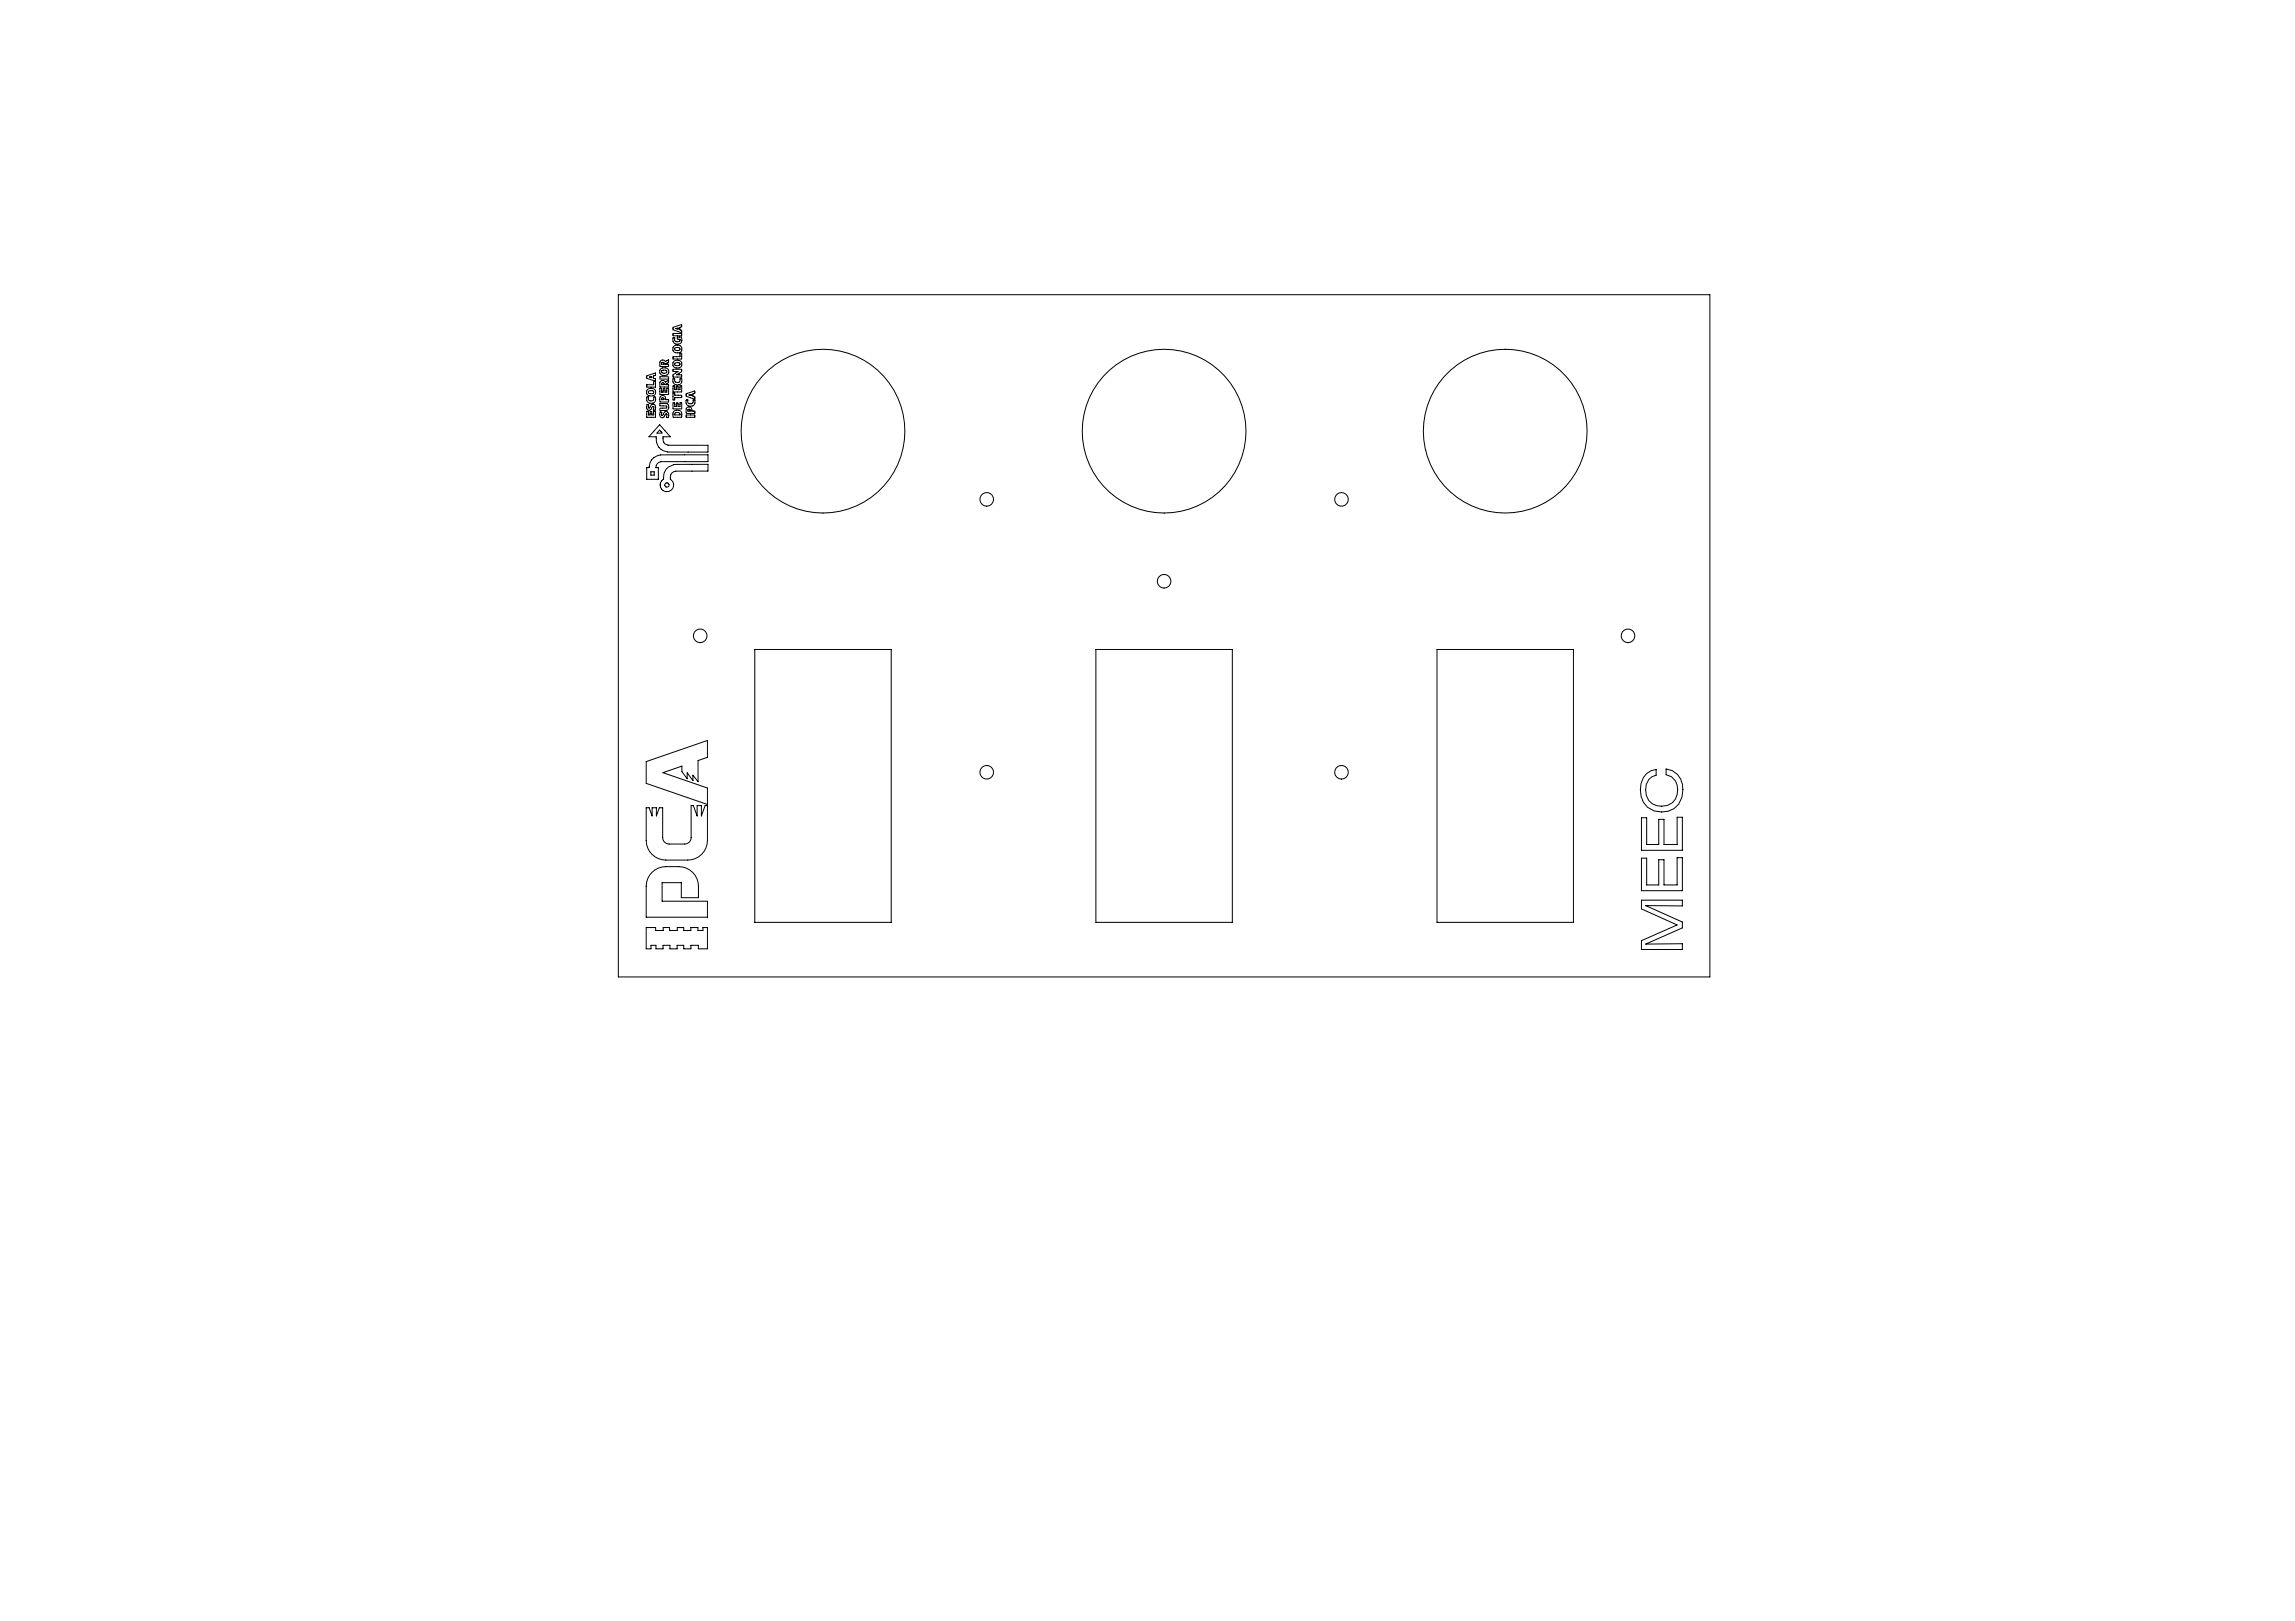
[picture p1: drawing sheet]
<svg xmlns="http://www.w3.org/2000/svg" width="841mm" height="594mm" viewBox="0 0 841 594" stroke-linecap="round" stroke-linejoin="round" font-family="sans-serif">
<g fill="none" stroke="#000" stroke-width=".37">
<path d="M226.6 108h400v250h-400zM246.7 120l3.1-1.1v.8l-.7 .3v.8l.7 .3v.8l-3.1-1.1zM237 137.7l3.2-1v.8l-.7 .3v.8l.7 .3v.7l-3.1-1zM238 138.2l.8-.2v.4zM241.8 138.1h3.1l.1 .8h-3.2zM242 132.3a1.22 1.22 0 0 1 1.9 .2l1.1-.6a1.07 1.07 0 0 1-1 1.4l1 .2v.8h-3.1zM242.1 139.7a1.11 1.11 0 0 1 1.8 .3l1.1-.7a1.2 1.2 0 0 1-1.1 1.5l1.1 .2v.8h-3.1l-.1-1.3zM242.2 135.1a1.68 1.68 0 0 1 2.1-.2 1.68 1.68 0 0 1 .7 1.9 1.7 1.7 0 0 1-2.1 .8 1.7 1.7 0 0 1-1.1-1.9zM242.5 132.9l.7-.1 .2 .7h-1zM242.5 135.9a1.01 1.01 0 0 1 1.1-.4 1.01 1.01 0 0 1 .7 .9 .98 .98 0 0 1-1.1 .5 .98 .98 0 0 1-.7-1zM246.6 135.3h3.2v.9l-1.9 1.1 1.9 .1v.7h-3.2l.1-.8 1.8-1.1-1.9-.1zM246.6 122.2h3.2v.8h-3.1z"/>
<path d="M246.7 130.7h2.5v-1.2h.6v2h-3.1zM246.7 138.7h.5a1.09 1.09 0 0 0 1.1 1.5 1.09 1.09 0 0 0 1-1.5l.4-.1a1.67 1.67 0 0 1-1.5 2.5 1.67 1.67 0 0 1-1.5-2.4zM246.7 123.7l.6 .1a1.09 1.09 0 0 0 .3 1.4 1.09 1.09 0 0 0 1.4-.2l.2-.7h-1v-.7l1.4-.1a1.72 1.72 0 0 1-1.3 2.7 1.72 1.72 0 0 1-1.6-2.5zM246.8 127a1.73 1.73 0 0 1 2-.5 1.73 1.73 0 0 1 1 1.8 1.84 1.84 0 0 1-3.2 .1zM247 132.4a1.68 1.68 0 0 1 2.1-.2 1.68 1.68 0 0 1 .6 2 1.68 1.68 0 0 1-2.2 .6 1.68 1.68 0 0 1-.8-2.2zM247.4 127.5a1.21 1.21 0 0 1 1.8 .3v.2a1.29 1.29 0 0 1-2 .1zM247.4 133h.2a1.03 1.03 0 0 1 1.6 .5l-.4 .4-1.2 .1a.52 .52 0 0 1-.4-.4 .52 .52 0 0 1 .2-.6zM247.6 120.4l.9-.2v.4zM237 150.7h.6v1.4h.6l.1-1.3h.3l.2 .1 .1 1.2h.6l.1-1.4h.6v2.2h-3.1zM237 141h2.5l.1-1.2h.6l-.1 2h-3.1zM237.1 145.4a.43 .43 0 0 1 .6 .1 .43 .43 0 0 1-.1 .6 1.11 1.11 0 0 0 1.4 .8 1.11 1.11 0 0 0 .7-1.5h.4a1.7 1.7 0 0 1-1.5 2.5 1.7 1.7 0 0 1-1.5-2.5zM237.1 148.3l.6 .1-.1 .6a.34 .34 0 0 0 .1 .5 .34 .34 0 0 0 .5-.3 1.11 1.11 0 0 1 1.4-1.1 1.11 1.11 0 0 1 .6 1.8l-.2 .4-.6-.1 .2-.8a.34 .34 0 0 0-.1-.5 .34 .34 0 0 0-.5 .2 1.06 1.06 0 0 1-.6 1.1 1.06 1.06 0 0 1-1.3-.3z"/>
<path d="M237.2 142.8a1.73 1.73 0 0 1 1.9-.5 1.73 1.73 0 0 1 1.1 1.7 1.65 1.65 0 0 1-2.1 1.1 1.65 1.65 0 0 1-.9-2.3zM237.8 143.3l.1-.1a1 1 0 0 1 1.7 .6l-.4 .4-.9 .1a.56 .56 0 0 1-.6-.3 .56 .56 0 0 1 .1-.7zM241.7 157.6l1 1.1h-2zM241.7 155.6l3.9 4.4-2.7 .1 .1 .5a2.15 2.15 0 0 0 2 2.6h14.4v2.5h-12a6.2 6.2 0 0 1-6.5-2.7l-.4-2.9-2.7-.1zM241.8 147.9h1.9a1.28 1.28 0 0 1 1.4 1.1 1.28 1.28 0 0 1-1.2 1.4h-2.1v-.8l2.3-.1 .3-.4-.3-.3-2.3-.1zM241.9 142.4h.5v1.3h.6l.1-1.3h.3l.3 .1v1.2h.6l.1-1.4h.6v2.2h-3.1zM241.9 142.4h-.1M241.9 151l.6 .1-.1 .8a.3 .3 0 0 0 .2 .3 .3 .3 0 0 0 .3-.2l.5-.9a1.19 1.19 0 0 1 1.6 .4 1.19 1.19 0 0 1-.2 1.5l-.6-.1 .2-.8a.34 .34 0 0 0-.2-.5 .34 .34 0 0 0-.4 .3 1.09 1.09 0 0 1-1.5 1.1 1.09 1.09 0 0 1-.5-1.7zM242.1 145.2a1.13 1.13 0 0 1 1.4-.1 1.13 1.13 0 0 1 .4 1.3l1.1 .1v.8h-3.1l-.1-1.6zM242.5 140.4a.52 .52 0 0 1 .7-.1 .52 .52 0 0 1 .2 .7h-1zM242.5 145.9a.46 .46 0 0 1 .6-.1 .46 .46 0 0 1 .1 .6h-.8zM245 140.1l-.1 .1"/>
<path d="M246.6 147.6h.6l.1 1.4h.5l.1-1.3h.3l.3 .1v1.2h.7v-1.4h.6v2.2h-3.2zM246.6 141.4h.6l.1 1.4h.5l.1-1.3h.3h.3v1.3h.7v-1.4h.6v2.2h-3.1zM246.7 144h.5l.1 .8 2.5 .1v.7l-2.5 .1-.1 .8h-.5zM246.7 144h-.1M247.1 150.6a1.81 1.81 0 0 1 2.2 .1 1.81 1.81 0 0 1 .4 2.2h-3l-.1-1.6zM247.3 151.4a1.16 1.16 0 0 1 1.9 .5v.2h-2zM251.5 152.1h3.1v.7l-3.1 .1zM251.5 144.3l3.1-1v.8l-.7 .2v.9l.7 .2v.8l-3.1-1zM251.5 146.5h.5a1.1 1.1 0 0 0 1 1.5 1.1 1.1 0 0 0 1-1.5h.5a1.7 1.7 0 0 1-1.5 2.5 1.7 1.7 0 0 1-1.5-2.5zM251.6 149.5a1.13 1.13 0 0 1 1.5-.2 1.13 1.13 0 0 1 .4 1.3l1.1 .1v.8h-3.1l-.1-1.1zM252.2 150a.51 .51 0 0 1 .6 0 .51 .51 0 0 1 .1 .6h-.9zM252.4 144.7l.9-.2v.5z"/>
<path d="M254.6 146.2h.1M254.6 152.9h.1M238.5 172.9h1.2v1.2h-1.2zM239.2 168.1a6 6 0 0 1 5.3-1.4h14.9v2.5h-14.6a4.6 4.6 0 0 0-3.8 .6l-.6 1.6h.9v4.2h-4.3v-4.2l.9-.2a4.5 4.5 0 0 1 1.3-3.1zM244.9 171.2l2.3-1h12.2v2.4h-10.2a2.64 2.64 0 0 0-3.5 1.9l-.1 1.1a2.47 2.47 0 0 1 .7 3.7 2.47 2.47 0 0 1-3.8 0 2.47 2.47 0 0 1 .7-3.7 5 5 0 0 1 1.7-4.4zM276.6 238h50v100h-50zM401.6 238h50v100h-50zM526.6 238h50v100h-50zM236.8 279.1l22.4-7.8v6.2l-3.4 1.2v7.7l-1.9-2.3v1.9l-2.1-2.8v2.1l-1.9-2.5v-2.1l-7 2.4 16.3 5.7v6l-22.4-7.7zM236.8 296h1.1l1.1 3v-3h1.5v3l1.1-3h1.2v10.9a2.36 2.36 0 0 0 2.4 2.4h5.7a2.36 2.36 0 0 0 2.4-2.4v-11.7h.8l1.4 3.8v-3.8h1.5v3.8l1.4-3.8h.8v12.8a7.2 7.2 0 0 1-7.2 7.2h-8a7.2 7.2 0 0 1-7.2-7.2zM601.5 299.7h1.9v9.8h4.4v-9.3h2v9.3h4.8v-10h1.9v12.1h-15zM603.4 283.5l1.6-1.1 1.9-.4v2.1a4.8 4.8 0 0 0-3.9 5.3 5.9 5.9 0 0 0 5 6 5.9 5.9 0 0 0 6.6-4.3 5.7 5.7 0 0 0-4.1-7.2v-2.1a6.9 6.9 0 0 1 6.2 7.6 7.8 7.8 0 0 1-7.8 8.1 7.8 7.8 0 0 1-7.8-8.1l.3-2.3 .8-2.1z"/>
<path d="M238.9 319.7a7.2 7.2 0 0 1 5.1-2.1 12.2 12.2 0 0 1 8.7 1.2 7.2 7.2 0 0 1 3.2 6v4.2h-6.2v-5.6h-7.1v6.8h16.6v5.9h-22.4v-11.3a7.2 7.2 0 0 1 2.1-5.1zM601.5 314.5h1.9v9.8h4.4v-9.3h2v9.3h4.8v-10h1.9v12.1h-15zM236.8 339.9h3.5v1.1h2.7v-1.1h2.4v1.1h2.8v-1.1h2.4v1.1h2.6v-1.1h2.5v1.1h1.9v-1.1h1.6v7.8h-3.3v-1.3h-2.7v1.3h-2.6v-1.3h-2.5v1.3h-2.6v-1.3h-2.5v1.3h-2.6v-1.3h-1.8v1.3h-1.8zM601.5 329.9h15v2.1l-13.4-.2 13.4 6.1v2.1l-13.4 6 13.4-.2v2.1h-15v-3.2l13.1-5.8-13.1-5.9z"/>
<circle cx="301.6" cy="158" r="30"/>
<circle cx="426.6" cy="158" r="30"/>
<circle cx="551.6" cy="158" r="30"/>
<circle cx="244.4" cy="177.7" r=".79"/>
<circle cx="361.6" cy="183" r="2.5"/>
<circle cx="491.6" cy="183" r="2.5"/>
<circle cx="426.6" cy="213" r="2.5"/>
<circle cx="256.6" cy="233" r="2.5"/>
<circle cx="596.6" cy="233" r="2.5"/>
<circle cx="361.6" cy="283" r="2.5"/>
<circle cx="491.6" cy="283" r="2.5"/>
</g>
</svg>
